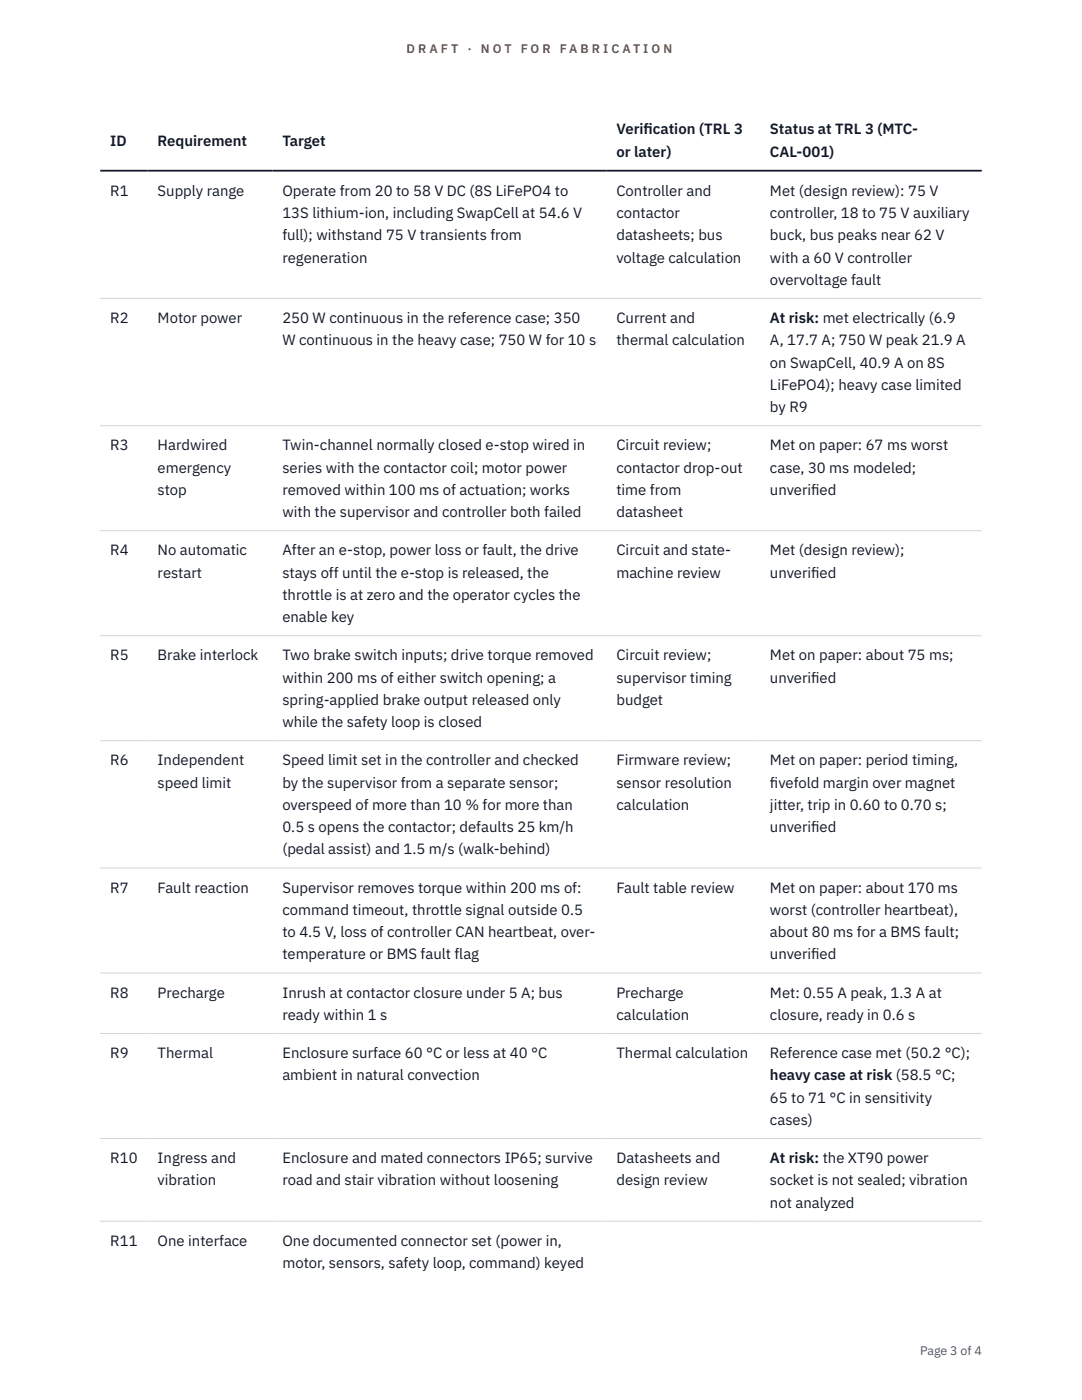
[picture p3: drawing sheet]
<svg xmlns="http://www.w3.org/2000/svg" width="216mm" height="279mm" viewBox="0 0 216 279" stroke-linecap="round" stroke-linejoin="round" font-family="sans-serif">
<defs><g id="words">
<g font-size="3" fill="#111827">
<text x="22" y="29.1">ID</text>
<text x="31.5" y="29.1">Requirement</text>
<text x="56.3" y="29.1">Target</text>
<text x="123" y="26.8">Verif</text>
<text x="128.4" y="26.8">ication (TRL 3</text>
<text x="153.6" y="26.8">Status at TRL 3 (MTC-</text>
<text x="123" y="31.3">or later)</text>
<text x="153.6" y="31.3">CAL-001)</text>
<text x="22" y="39.1">R1</text>
<text x="31.5" y="39.1">Supply range</text>
<text x="56.3" y="39.1">Operate from 20 to 58 V DC (8S LiFePO4 to</text>
<text x="123" y="39.1">Controller and</text>
<text x="153.6" y="39.1">Met (design review): 75 V</text>
<text x="56.3" y="43.5">13S lithium-ion, including SwapCell at 54.6 V</text>
<text x="56.3" y="48">full); withstand 75 V transients from</text>
<text x="123" y="43.5">contactor</text>
<text x="123" y="48">datasheets; bus</text>
<text x="153.6" y="43.5">controller, 18 to 75 V auxiliary</text>
<text x="153.6" y="48">buck, bus peaks near 62 V</text>
<text x="56.3" y="52.4">regeneration</text>
<text x="123" y="52.4">voltage calculation</text>
<text x="153.6" y="52.4">with a 60 V controller</text>
<text x="153.6" y="56.9">overvoltage fault</text>
<text x="22" y="64.5">R2</text>
<text x="31.5" y="64.5">Motor power</text>
<text x="56.3" y="64.5">250 W continuous in the reference case; 350</text>
<text x="123" y="64.5">Current and</text>
<text x="153.6" y="64.5">At risk: met electrically (6.9</text>
<text x="56.3" y="68.9">W continuous in the heavy case; 750 W for 10 s</text>
<text x="123" y="68.9">thermal calculation</text>
<text x="153.6" y="68.9">A, 17.7 A; 750 W peak 21.9 A</text>
<text x="153.6" y="73.4">on SwapCell, 40.9 A on 8S</text>
<text x="153.6" y="77.8">LiFePO4); heavy case limited</text>
<text x="153.6" y="82.3">by R9</text>
<text x="22" y="89.9">R3</text>
<text x="31.5" y="89.9">Hardwired</text>
<text x="56.3" y="89.9">Twin-channel normally closed e-stop wired in</text>
<text x="123" y="89.9">Circuit review;</text>
<text x="153.6" y="89.9">Met on paper: 67 ms worst</text>
<text x="31.5" y="94.3">emergency</text>
<text x="56.3" y="94.3">series with the contactor coil; motor power</text>
<text x="123" y="94.3">contactor drop-out</text>
<text x="153.6" y="94.3">case, 30 ms modeled;</text>
<text x="31.5" y="98.8">stop</text>
<text x="56.3" y="98.8">removed within 100 ms of actuation; works</text>
<text x="123" y="98.8">time from</text>
<text x="153.6" y="98.8">unverif</text>
<text x="161.9" y="98.8">ied</text>
<text x="56.3" y="103.2">with the supervisor and controller both failed</text>
<text x="123" y="103.2">datasheet</text>
<text x="22" y="110.8">R4</text>
<text x="31.5" y="110.8">No automatic</text>
<text x="56.3" y="110.8">After an e-stop, power loss or fault, the drive</text>
<text x="123" y="110.8">Circuit and state-</text>
<text x="153.6" y="110.8">Met (design review);</text>
<text x="31.5" y="115.3">restart</text>
<text x="56.3" y="115.3">stays off until the e-stop is released, the</text>
<text x="56.3" y="119.7">throttle is at zero and the operator cycles the</text>
<text x="123" y="115.3">machine review</text>
<text x="153.6" y="115.3">unverif</text>
<text x="161.9" y="115.3">ied</text>
<text x="56.3" y="124.2">enable key</text>
<text x="22" y="131.8">R5</text>
<text x="31.5" y="131.8">Brake interlock</text>
<text x="56.3" y="131.8">Two brake switch inputs; drive torque removed</text>
<text x="123" y="131.8">Circuit review;</text>
<text x="153.6" y="131.8">Met on paper: about 75 ms;</text>
<text x="56.3" y="136.2">within 200 ms of either switch opening; a</text>
<text x="123" y="136.2">supervisor timing</text>
<text x="153.6" y="136.2">unverif</text>
<text x="161.9" y="136.2">ied</text>
<text x="56.3" y="140.7">spring-applied brake output released only</text>
<text x="123" y="140.7">budget</text>
<text x="56.3" y="145.1">while the safety loop is closed</text>
<text x="22" y="152.7">R6</text>
<text x="31.5" y="152.7">Independent</text>
<text x="56.3" y="152.7">Speed limit set in the controller and checked</text>
<text x="123" y="152.7">Firmware review;</text>
<text x="153.6" y="152.7">Met on paper: period timing,</text>
<text x="31.5" y="157.2">speed limit</text>
<text x="56.3" y="157.2">by the supervisor from a separate sensor;</text>
<text x="56.3" y="161.6">overspeed of more than 10 % for more than</text>
<text x="123" y="157.2">sensor resolution</text>
<text x="123" y="161.6">calculation</text>
<text x="153.6" y="157.2">f</text>
<text x="153.6" y="157.2">ivefold margin over magnet</text>
<text x="153.6" y="161.6">jitter, trip in 0.60 to 0.70 s;</text>
<text x="56.3" y="166.1">0.5 s opens the contactor; defaults 25 km/h</text>
<text x="153.6" y="166.1">unverif</text>
<text x="161.9" y="166.1">ied</text>
<text x="56.3" y="170.5">(pedal assist) and 1.5 m/s (walk-behind)</text>
<text x="22" y="178.1">R7</text>
<text x="31.5" y="178.1">Fault reaction</text>
<text x="56.3" y="178.1">Supervisor removes torque within 200 ms of:</text>
<text x="123" y="178.1">Fault table review</text>
<text x="153.6" y="178.1">Met on paper: about 170 ms</text>
<text x="56.3" y="182.6">command timeout, throttle signal outside 0.5</text>
<text x="153.6" y="182.6">worst (controller heartbeat),</text>
<text x="56.3" y="187">to 4.5 V, loss of controller CAN heartbeat, over-</text>
<text x="56.3" y="191.5">temperature or BMS fault flag</text>
<text x="153.6" y="187">about 80 ms for a BMS fault;</text>
<text x="153.6" y="191.5">unverif</text>
<text x="161.9" y="191.5">ied</text>
<text x="22" y="199.1">R8</text>
<text x="31.5" y="199.1">Precharge</text>
<text x="56.3" y="199.1">Inrush at contactor closure under 5 A; bus</text>
<text x="56.3" y="203.6">ready within 1 s</text>
<text x="123" y="199.1">Precharge</text>
<text x="123" y="203.6">calculation</text>
<text x="153.6" y="199.1">Met: 0.55 A peak, 1.3 A at</text>
<text x="153.6" y="203.6">closure, ready in 0.6 s</text>
<text x="22" y="211.2">R9</text>
<text x="31.5" y="211.2">Thermal</text>
<text x="56.3" y="211.2">Enclosure surface 60 °C or less at 40 °C</text>
<text x="56.3" y="215.6">ambient in natural convection</text>
<text x="123" y="211.2">Thermal calculation</text>
<text x="153.6" y="211.2">Reference case met (50.2 °C);</text>
<text x="153.6" y="215.6">heavy case at risk (58.5 °C;</text>
<text x="153.6" y="220.1">65 to 71 °C in sensitivity</text>
<text x="153.6" y="224.5">cases)</text>
<text x="22" y="232.1">R10</text>
<text x="31.5" y="232.1">Ingress and</text>
<text x="56.3" y="232.1">Enclosure and mated connectors IP65; survive</text>
<text x="123" y="232.1">Datasheets and</text>
<text x="153.6" y="232.1">At risk: the XT90 power</text>
<text x="31.5" y="236.6">vibration</text>
<text x="56.3" y="236.6">road and stair vibration without loosening</text>
<text x="123" y="236.6">design review</text>
<text x="153.6" y="236.6">socket is not sealed; vibration</text>
<text x="153.6" y="241">not analyzed</text>
<text x="22" y="248.6">R11</text>
<text x="31.5" y="248.6">One interface</text>
<text x="56.3" y="248.6">One documented connector set (power in,</text>
<text x="56.3" y="253.1">motor, sensors, safety loop, command) keyed</text>
</g>
<g font-size="2.5" fill="#b45309">
<text x="81.1" y="10.5">D R A F T</text>
<text x="93.3" y="10.5">·</text>
<text x="95.9" y="10.5">N O T</text>
<text x="103.9" y="10.5">F O R</text>
<text x="111.7" y="10.5">F A B R I C A T I O N</text>
</g>
<text font-size="2.5" fill="#4b5563" x="183.6" y="270.3">Page 3 of 4</text>
</g></defs>
<path d="M20 59.6h175.9M20 85h175.9M20 105.9h175.9M20 126.9h175.9M20 147.8h175.9M20 173.2h175.9M20 194.2h175.9M20 206.3h175.9M20 227.2h175.9M20 243.7h175.9" fill="none" stroke="#d1d5db" stroke-width=".2"/>
<path d="M20 34.1h175.9" fill="none" stroke="#111827" stroke-width=".35"/>
<use href="#words"/>
</svg>
